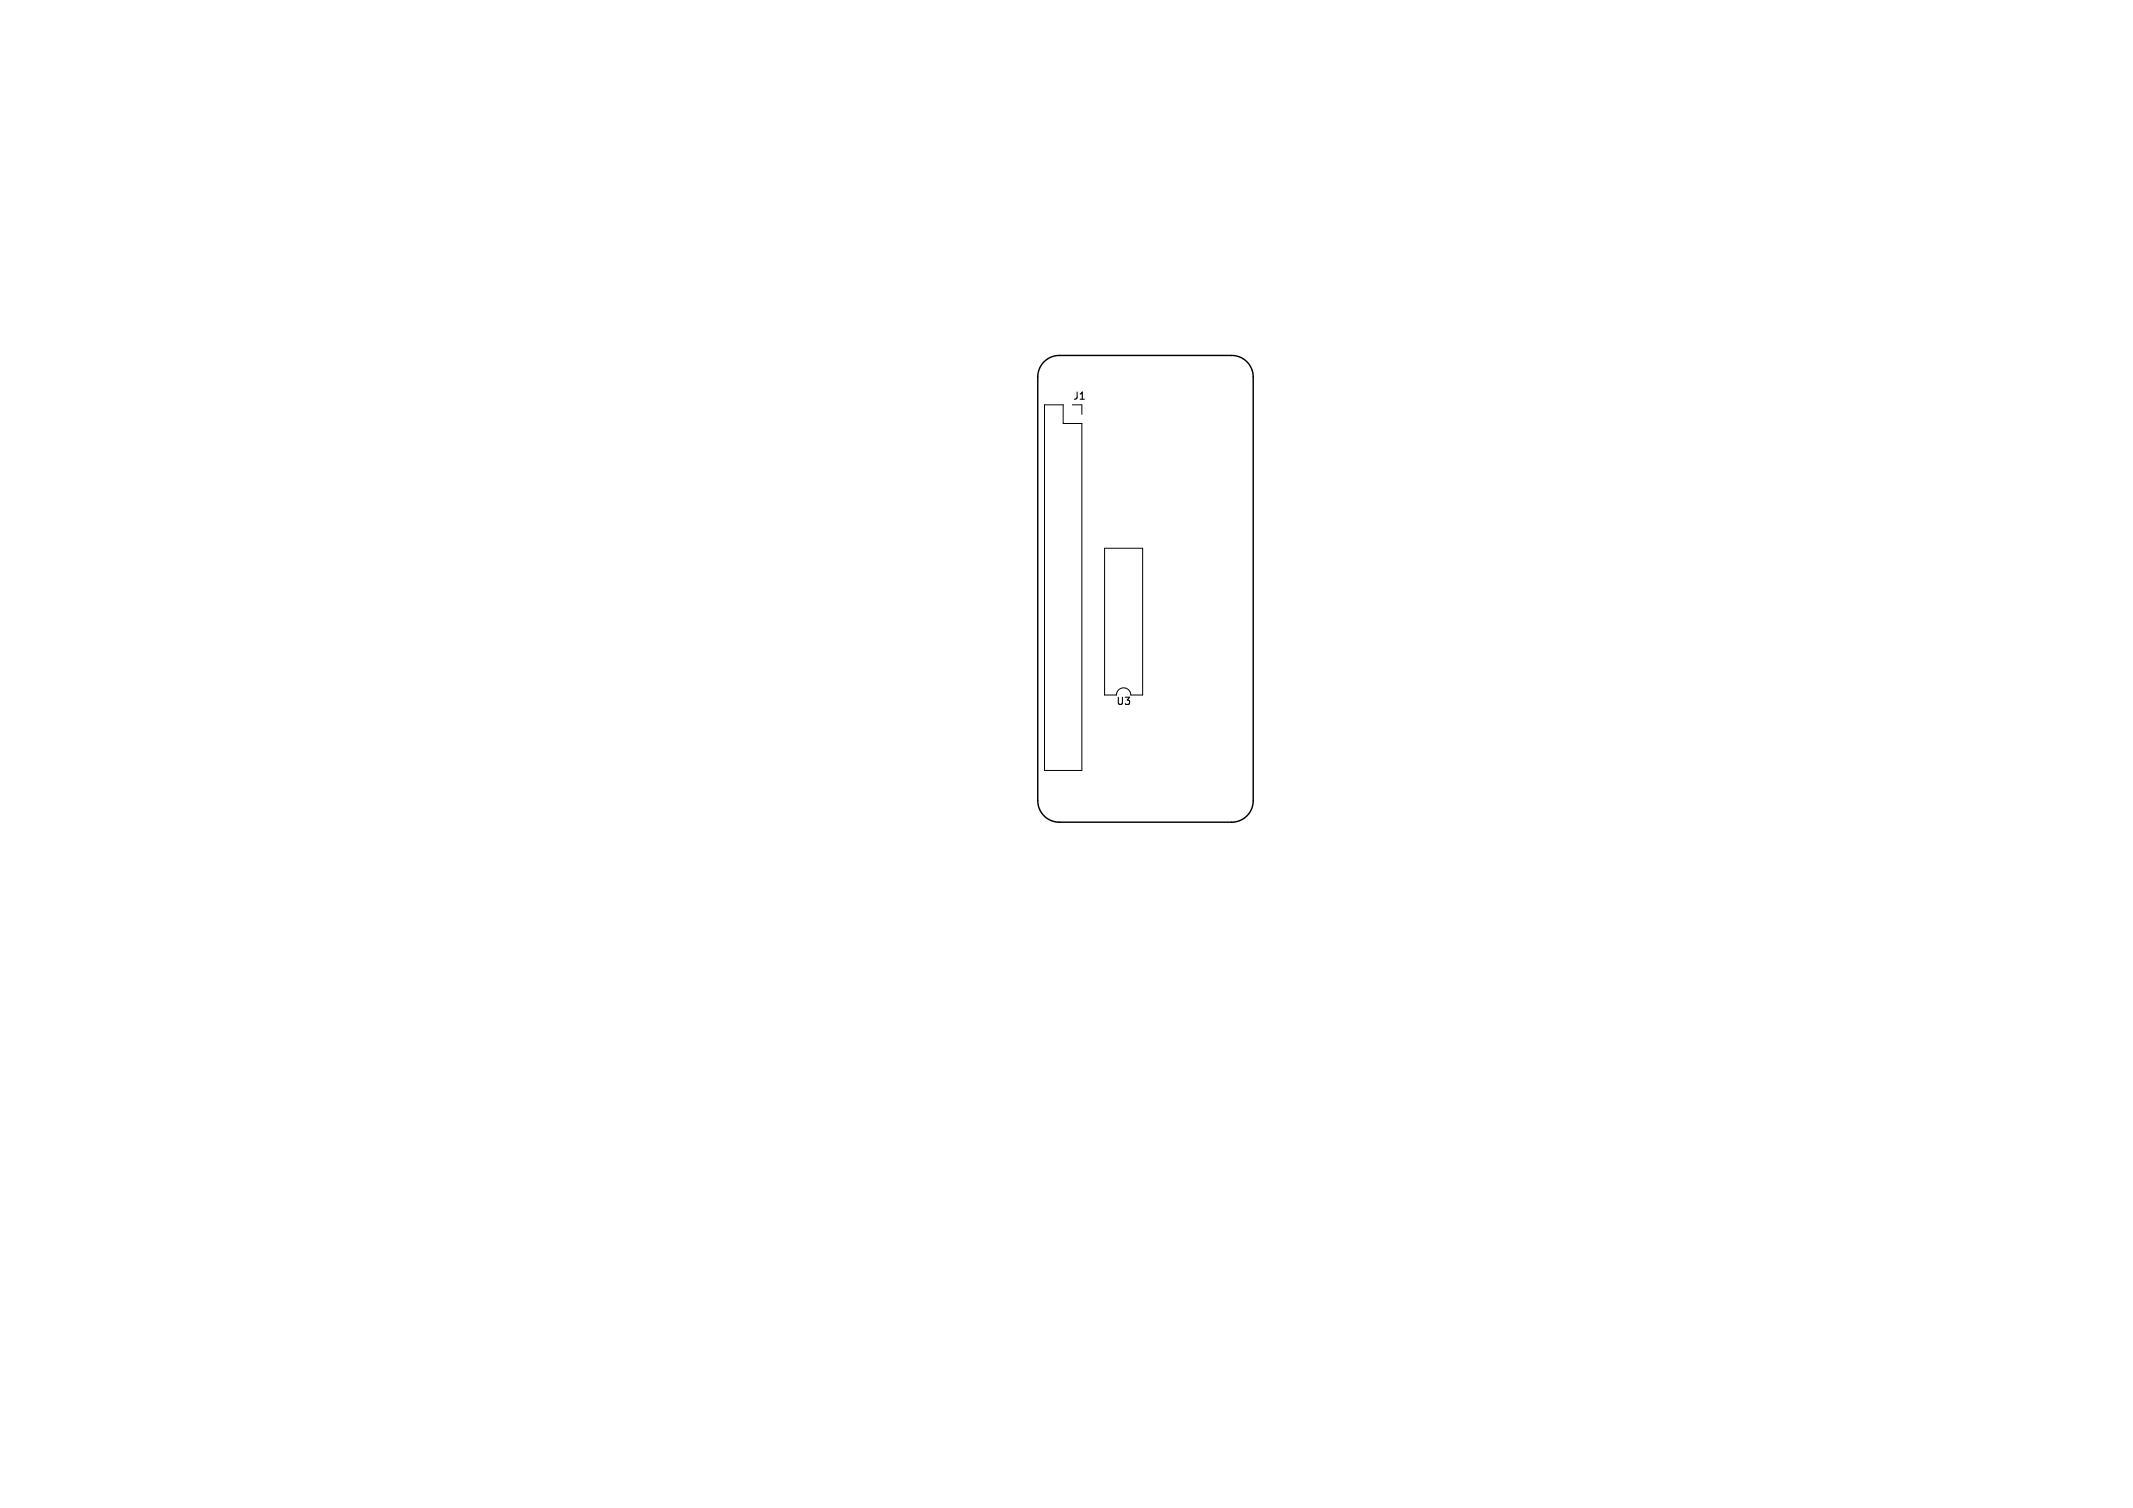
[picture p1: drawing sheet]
<svg xmlns="http://www.w3.org/2000/svg" width="297mm" height="210mm" viewBox="0 0 297 210" stroke-linecap="round" stroke-linejoin="round" font-family="sans-serif">
<defs><g id="words">
<g font-size="1.4">
<text x="149.3" y="55.9">J1</text>
<text x="155.4" y="98.4">U3</text>
</g>
</g></defs>
<path d="M145.4 56.4h2.6v2.6h2.6v48.3h-5.2zM150.6 56.4v1.3M153.8 76.4h5.3v20.4h-1.6a1 1 0 0 0-1-1 1 1 0 0 0-1 1h-1.7z" fill="none" stroke="#000" stroke-width=".14"/>
<path d="M145.4 50.4a3 3 0 0 1 2.1-.9h24a3 3 0 0 1 3 3v59a3 3 0 0 1-3 3h-24a3 3 0 0 1-3-3v-59a3 3 0 0 1 .9-2.1z" fill="none" stroke="#000" stroke-width=".2"/>
<use href="#words"/>
</svg>
